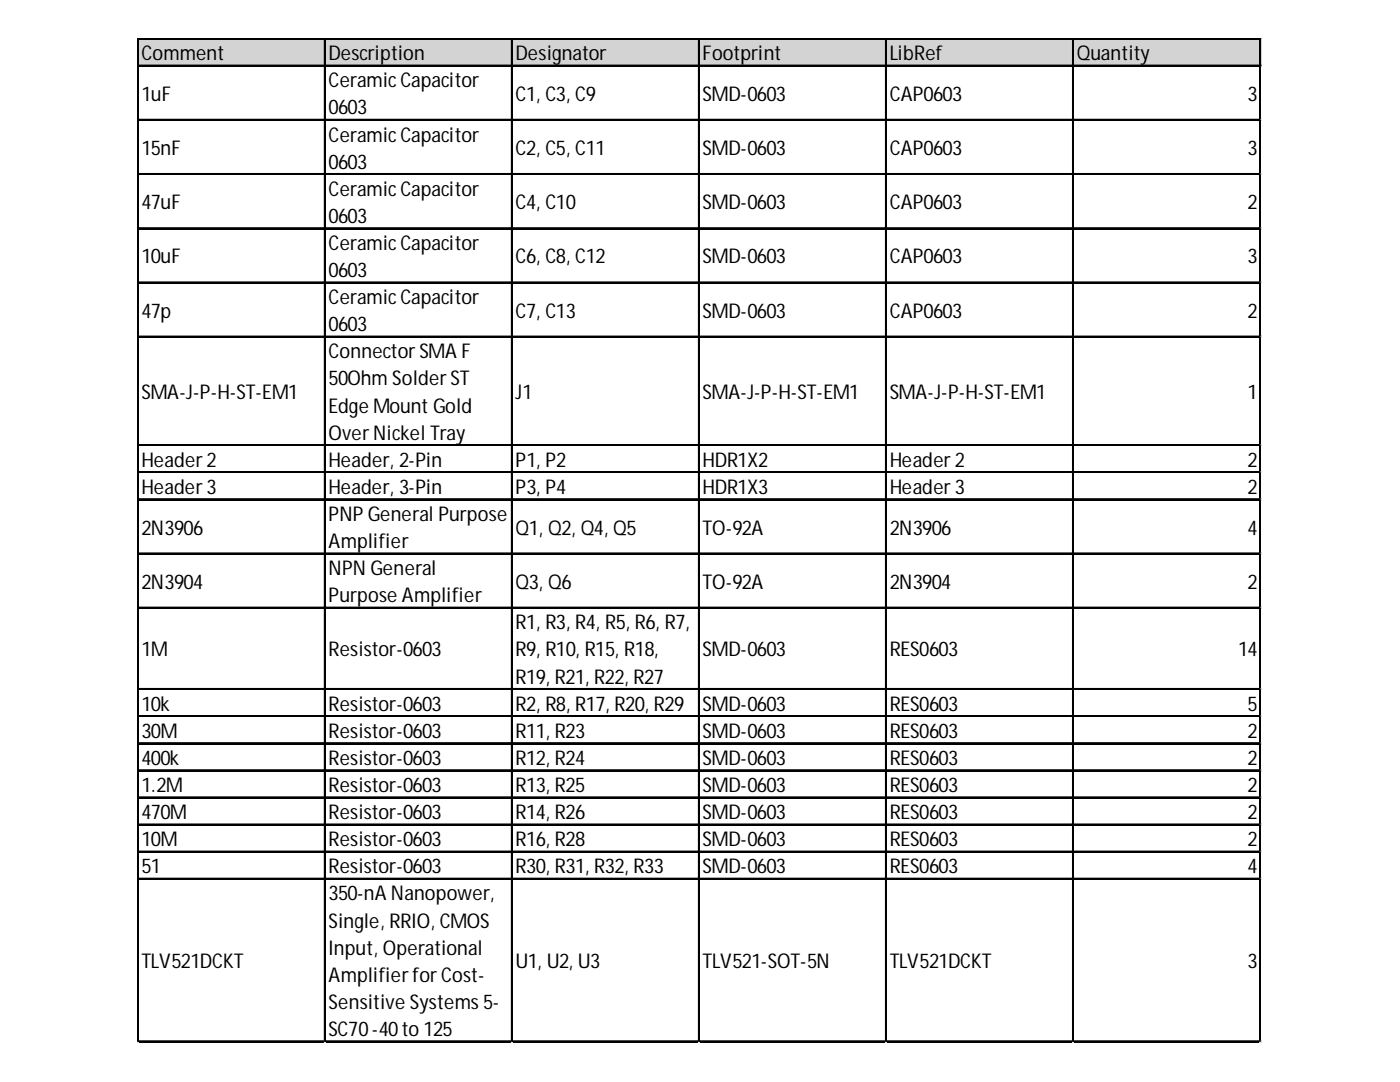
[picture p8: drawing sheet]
<svg xmlns="http://www.w3.org/2000/svg" width="279mm" height="216mm" viewBox="0 0 279 216" stroke-linecap="round" stroke-linejoin="round" font-family="sans-serif">
<defs><g id="words">
<g font-size="4.1">
<text x="28.2" y="12">Comment</text>
<text x="65.6" y="12">Description</text>
<text x="65.6" y="17.4">CeramicCapacitor</text>
<text x="102.9" y="12">Designator</text>
<text x="140.2" y="12">Footprint</text>
<text x="177.6" y="12">LibRef</text>
<text x="214.9" y="12">Quantity</text>
<text x="28.2" y="20.1">1uF</text>
<text x="65.6" y="22.8">0603</text>
<text x="102.9" y="20.1">C1, C3, C9</text>
<text x="140.2" y="20.1">SMD-0603</text>
<text x="177.6" y="20.1">CAP0603</text>
<text x="249" y="20.1">3</text>
<text x="65.6" y="28.2">CeramicCapacitor</text>
<text x="28.2" y="30.9">15nF</text>
<text x="65.6" y="33.6">0603</text>
<text x="102.9" y="30.9">C2, C5, C11</text>
<text x="140.2" y="30.9">SMD-0603</text>
<text x="177.6" y="30.9">CAP0603</text>
<text x="249" y="30.9">3</text>
<text x="28.2" y="41.8">47uF</text>
<text x="65.6" y="39.1">CeramicCapacitor</text>
<text x="102.9" y="41.8">C4, C10</text>
<text x="140.2" y="41.8">SMD-0603</text>
<text x="177.6" y="41.8">CAP0603</text>
<text x="249" y="41.8">2</text>
<text x="65.6" y="44.5">0603</text>
<text x="28.2" y="52.6">10uF</text>
<text x="65.6" y="49.9">CeramicCapacitor</text>
<text x="102.9" y="52.6">C6, C8, C12</text>
<text x="140.2" y="52.6">SMD-0603</text>
<text x="177.6" y="52.6">CAP0603</text>
<text x="249" y="52.6">3</text>
<text x="65.6" y="55.3">0603</text>
<text x="28.2" y="63.4">47p</text>
<text x="65.6" y="60.7">CeramicCapacitor</text>
<text x="102.9" y="63.4">C7, C13</text>
<text x="140.2" y="63.4">SMD-0603</text>
<text x="177.6" y="63.4">CAP0603</text>
<text x="249" y="63.4">2</text>
<text x="65.6" y="66.1">0603</text>
<text x="65.6" y="71.5">ConnectorSMA F</text>
<text x="65.6" y="76.9">50Ohm SolderST</text>
<text x="28.2" y="79.6">SMA-J-P-H-ST-EM1</text>
<text x="65.6" y="82.3">Edge Mount Gold</text>
<text x="102.9" y="79.6">J1</text>
<text x="140.2" y="79.6">SMA-J-P-H-ST-EM1</text>
<text x="177.6" y="79.6">SMA-J-P-H-ST-EM1</text>
<text x="249" y="79.6">1</text>
<text x="65.6" y="87.7">OverNickel Tray</text>
<text x="28.2" y="93.1">Header2</text>
<text x="65.6" y="93.1">Header, 2-Pin</text>
<text x="102.9" y="93.1">P1, P2</text>
<text x="140.2" y="93.1">HDR1X2</text>
<text x="177.6" y="93.1">Header2</text>
<text x="249" y="93.1">2</text>
<text x="28.2" y="98.5">Header3</text>
<text x="65.6" y="98.5">Header, 3-Pin</text>
<text x="102.9" y="98.5">P3, P4</text>
<text x="140.2" y="98.5">HDR1X3</text>
<text x="177.6" y="98.5">Header3</text>
<text x="249" y="98.5">2</text>
<text x="28.2" y="106.7">2N3906</text>
<text x="65.6" y="104">PNPGeneral Purpose</text>
<text x="102.9" y="106.7">Q1, Q2, Q4, Q5</text>
<text x="140.2" y="106.7">TO-92A</text>
<text x="177.6" y="106.7">2N3906</text>
<text x="249" y="106.7">4</text>
<text x="65.6" y="109.4">Amplifier</text>
<text x="28.2" y="117.5">2N3904</text>
<text x="65.6" y="114.8">NPN General</text>
<text x="102.9" y="117.5">Q3, Q6</text>
<text x="140.2" y="117.5">TO-92A</text>
<text x="177.6" y="117.5">2N3904</text>
<text x="249" y="117.5">2</text>
<text x="65.6" y="120.2">Purpose Amplifier</text>
<text x="102.9" y="125.6">R1, R3, R4, R5, R6, R7,</text>
<text x="28.2" y="131">1M</text>
<text x="65.6" y="131">Resistor-0603</text>
<text x="102.9" y="131">R9, R10, R15, R18,</text>
<text x="140.2" y="131">SMD-0603</text>
<text x="177.6" y="131">RES0603</text>
<text x="247.1" y="131">14</text>
<text x="102.9" y="136.4">R19, R21, R22, R27</text>
<text x="28.2" y="141.8">10k</text>
<text x="65.6" y="141.8">Resistor-0603</text>
<text x="102.9" y="141.8">R2, R8, R17, R20, R29</text>
<text x="140.2" y="141.8">SMD-0603</text>
<text x="177.6" y="141.8">RES0603</text>
<text x="249" y="141.8">5</text>
<text x="28.2" y="147.2">30M</text>
<text x="65.6" y="147.2">Resistor-0603</text>
<text x="102.9" y="147.2">R11, R23</text>
<text x="140.2" y="147.2">SMD-0603</text>
<text x="177.6" y="147.2">RES0603</text>
<text x="249" y="147.2">2</text>
<text x="28.2" y="152.6">400k</text>
<text x="65.6" y="152.6">Resistor-0603</text>
<text x="102.9" y="152.6">R12, R24</text>
<text x="140.2" y="152.6">SMD-0603</text>
<text x="177.6" y="152.6">RES0603</text>
<text x="249" y="152.6">2</text>
<text x="28.2" y="158">1.2M</text>
<text x="65.6" y="158">Resistor-0603</text>
<text x="102.9" y="158">R13, R25</text>
<text x="140.2" y="158">SMD-0603</text>
<text x="177.6" y="158">RES0603</text>
<text x="249" y="158">2</text>
<text x="28.2" y="163.4">470M</text>
<text x="65.6" y="163.4">Resistor-0603</text>
<text x="102.9" y="163.4">R14, R26</text>
<text x="140.2" y="163.4">SMD-0603</text>
<text x="177.6" y="163.4">RES0603</text>
<text x="249" y="163.4">2</text>
<text x="28.2" y="168.8">10M</text>
<text x="65.6" y="168.8">Resistor-0603</text>
<text x="102.9" y="168.8">R16, R28</text>
<text x="140.2" y="168.8">SMD-0603</text>
<text x="177.6" y="168.8">RES0603</text>
<text x="249" y="168.8">2</text>
<text x="28.2" y="174.3">51</text>
<text x="65.6" y="174.3">Resistor-0603</text>
<text x="65.6" y="179.7">350-nA Nanopower,</text>
<text x="102.9" y="174.3">R30, R31, R32, R33</text>
<text x="140.2" y="174.3">SMD-0603</text>
<text x="177.6" y="174.3">RES0603</text>
<text x="249" y="174.3">4</text>
<text x="65.6" y="185.1">Single, RRIO, CMOS</text>
<text x="65.6" y="190.5">Input, Operational</text>
<text x="28.2" y="193.2">TLV521DCKT</text>
<text x="65.6" y="195.9">AmplifierforCost-</text>
<text x="102.9" y="193.2">U1, U2, U3</text>
<text x="140.2" y="193.2">TLV521-SOT-5N</text>
<text x="177.6" y="193.2">TLV521DCKT</text>
<text x="249" y="193.2">3</text>
<text x="65.6" y="201.3">Sensitive Systems5-</text>
<text x="65.6" y="206.7">SC70-40to 125</text>
</g>
</g></defs>
<path d="M27.6 7.8h224.1v5.5h-224.1z" fill="#d3d3d3"/>
<g fill="none" stroke="#000" stroke-width=".27">
<path d="M27.4 7.6v200.4M27.6 7.6v200.4M27.7 7.6h224M27.7 7.7h224M27.7 13h224M27.7 13.2h224M64.8 7.9v200.1M64.9 7.9v200.1M102.1 7.9v200.1M102.2 7.9v200.1M139.4 7.9v200.1M139.5 7.9v200.1"/>
<path d="M176.7 7.9v200.1M176.9 7.9v200.1M214.1 7.9v200.1M214.2 7.9v200.1M251.4 7.9v200.1M251.5 7.9v200.1M27.7 23.8h224M27.7 24h224M27.7 34.6h224M27.7 34.8h224M27.7 45.5h224M27.7 45.6h224"/>
<path d="M27.7 56.3h224M27.7 56.4h224M27.7 67.1h224M27.7 67.2h224M27.7 88.7h224M27.7 88.9h224M27.7 94.1h224M27.7 94.3h224M27.7 99.5h224M27.7 99.7h224M27.7 110.4h224M27.7 110.5h224"/>
<path d="M27.7 121.2h224M27.7 121.3h224M27.7 137.4h224M27.7 137.5h224M27.7 142.8h224M27.7 142.9h224M27.7 148.2h224M27.7 148.4h224M27.7 153.6h224M27.7 153.8h224M27.7 159h224M27.7 159.2h224"/>
<path d="M27.7 164.4h224M27.7 164.6h224M27.7 169.9h224M27.7 170h224M27.7 175.3h224M27.7 175.4h224M27.7 207.7h224M27.7 207.8h224"/>
</g>
<path d="M27.4 208h.1" fill="none" stroke="#e0e0e0" stroke-width=".27"/>
<path d="M27.4 208h.3z" fill="#e0e0e0"/>
<path d="M64.8 208h.1" fill="none" stroke="#e0e0e0" stroke-width=".27"/>
<path d="M64.8 208h.2z" fill="#e0e0e0"/>
<path d="M102.1 208h.1" fill="none" stroke="#e0e0e0" stroke-width=".27"/>
<path d="M102.1 208h.3z" fill="#e0e0e0"/>
<path d="M139.4 208h.1" fill="none" stroke="#e0e0e0" stroke-width=".27"/>
<path d="M139.4 208h.3z" fill="#e0e0e0"/>
<path d="M176.7 208h.1" fill="none" stroke="#e0e0e0" stroke-width=".27"/>
<path d="M176.7 208h.3z" fill="#e0e0e0"/>
<path d="M214.1 208h.1" fill="none" stroke="#e0e0e0" stroke-width=".27"/>
<path d="M214.1 208h.2z" fill="#e0e0e0"/>
<path d="M251.4 208h.1" fill="none" stroke="#e0e0e0" stroke-width=".27"/>
<path d="M251.4 208h.3z" fill="#e0e0e0"/>
<path d="M251.7 23.8h.1" fill="none" stroke="#e0e0e0" stroke-width=".27"/>
<path d="M251.7 23.8v.3z" fill="#e0e0e0"/>
<path d="M251.7 34.6h.1" fill="none" stroke="#e0e0e0" stroke-width=".27"/>
<path d="M251.7 34.6v.3z" fill="#e0e0e0"/>
<path d="M251.7 45.5h.1" fill="none" stroke="#e0e0e0" stroke-width=".27"/>
<path d="M251.7 45.5v.2z" fill="#e0e0e0"/>
<path d="M251.7 56.3h.1" fill="none" stroke="#e0e0e0" stroke-width=".27"/>
<path d="M251.7 56.3v.3z" fill="#e0e0e0"/>
<path d="M251.7 67.1h.1" fill="none" stroke="#e0e0e0" stroke-width=".27"/>
<path d="M251.7 67.1v.3z" fill="#e0e0e0"/>
<path d="M251.7 88.7h.1" fill="none" stroke="#e0e0e0" stroke-width=".27"/>
<path d="M251.7 88.7v.3z" fill="#e0e0e0"/>
<path d="M251.7 94.1h.1" fill="none" stroke="#e0e0e0" stroke-width=".27"/>
<path d="M251.7 94.1v.3z" fill="#e0e0e0"/>
<path d="M251.7 99.5h.1" fill="none" stroke="#e0e0e0" stroke-width=".27"/>
<path d="M251.7 99.5v.3z" fill="#e0e0e0"/>
<path d="M251.7 110.4h.1" fill="none" stroke="#e0e0e0" stroke-width=".27"/>
<path d="M251.7 110.4v.2z" fill="#e0e0e0"/>
<path d="M251.7 121.2h.1" fill="none" stroke="#e0e0e0" stroke-width=".27"/>
<path d="M251.7 121.2v.3z" fill="#e0e0e0"/>
<path d="M251.7 137.4h.1" fill="none" stroke="#e0e0e0" stroke-width=".27"/>
<path d="M251.7 137.4v.3z" fill="#e0e0e0"/>
<path d="M251.7 142.8h.1" fill="none" stroke="#e0e0e0" stroke-width=".27"/>
<path d="M251.7 142.8v.3z" fill="#e0e0e0"/>
<path d="M251.7 148.2h.1" fill="none" stroke="#e0e0e0" stroke-width=".27"/>
<path d="M251.7 148.2v.3z" fill="#e0e0e0"/>
<path d="M251.7 153.6h.1" fill="none" stroke="#e0e0e0" stroke-width=".27"/>
<path d="M251.7 153.6v.3z" fill="#e0e0e0"/>
<path d="M251.7 159h.1" fill="none" stroke="#e0e0e0" stroke-width=".27"/>
<path d="M251.7 159v.3z" fill="#e0e0e0"/>
<path d="M251.7 164.4h.1" fill="none" stroke="#e0e0e0" stroke-width=".27"/>
<path d="M251.7 164.4v.3z" fill="#e0e0e0"/>
<path d="M251.7 169.9h.1" fill="none" stroke="#e0e0e0" stroke-width=".27"/>
<path d="M251.7 169.9v.2z" fill="#e0e0e0"/>
<path d="M251.7 175.3h.1" fill="none" stroke="#e0e0e0" stroke-width=".27"/>
<path d="M251.7 175.3v.2z" fill="#e0e0e0"/>
<path d="M251.7 207.7h.1" fill="none" stroke="#e0e0e0" stroke-width=".27"/>
<path d="M251.7 207.7v.3z" fill="#e0e0e0"/>
<use href="#words"/>
</svg>
